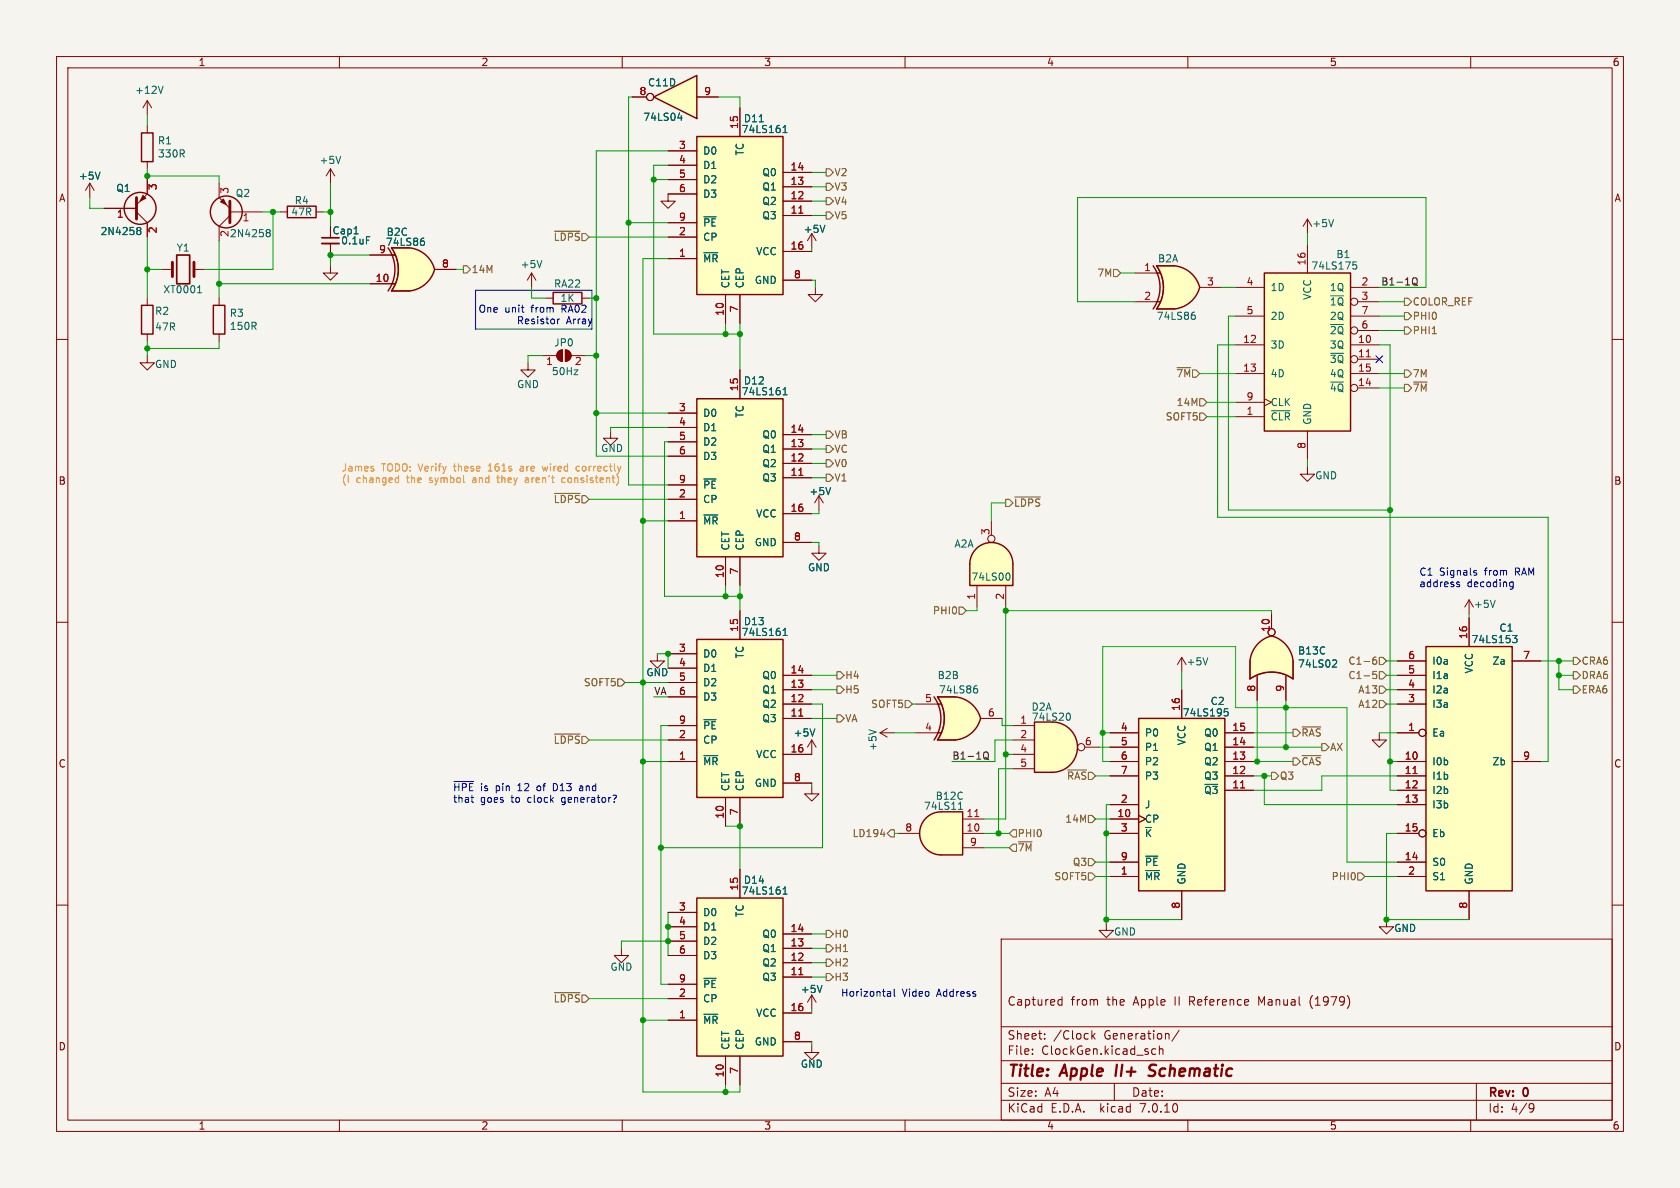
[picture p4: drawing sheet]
<svg xmlns="http://www.w3.org/2000/svg" width="297mm" height="210mm" viewBox="0 0 297 210" stroke-linecap="round" stroke-linejoin="round" font-family="sans-serif">
<defs><g id="words">
<g font-size="2.8" fill="#840000">
<text x="178" y="190.9">Title:</text>
<text x="187.7" y="190.9">Apple</text>
<text x="198.1" y="190.9">II+</text>
<text x="204.8" y="190.9">Schematic</text>
</g>
<g font-size="2.1" fill="#840000">
<text x="178" y="178">Captured</text>
<text x="189.3" y="178">from</text>
<text x="195.7" y="178">the</text>
<text x="200.5" y="178">Apple</text>
<text x="207.9" y="178">II</text>
<text x="210.6" y="178">Reference</text>
<text x="223" y="178">Manual</text>
<text x="232.2" y="178">(1979)</text>
<text x="178" y="184">Sheet:</text>
<text x="186.2" y="184">/Clock</text>
<text x="195.2" y="184">Generation/</text>
<text x="178" y="186.7">File:</text>
<text x="184.1" y="186.7">ClockGen.kicad_sch</text>
<text x="178" y="196.9">KiCad</text>
<text x="178" y="194.1">Size:</text>
<text x="184.7" y="194.1">A4</text>
<text x="185.7" y="196.9">E.D.A.</text>
<text x="194.6" y="196.9">kicad</text>
<text x="200" y="194.1">Date:</text>
<text x="201.8" y="196.9">7.0.10</text>
<text x="263" y="194.3">Rev:</text>
<text x="263" y="196.9">Id:</text>
<text x="267.1" y="196.9">4/9</text>
<text x="269.4" y="194.3">0</text>
</g>
<g font-size="1.8" fill="#840000">
<text x="35" y="11.9">1</text>
<text x="85" y="11.9">2</text>
<text x="135" y="11.9">3</text>
<text x="185" y="11.9">4</text>
<text x="235" y="11.9">5</text>
<text x="285" y="11.9">6</text>
<text x="10.3" y="35.9">A</text>
<text x="285.3" y="35.9">A</text>
<text x="58.7" y="41.6">Cap1</text>
<text x="10.3" y="85.9">B</text>
<text x="285.3" y="85.9">B</text>
<text x="10.3" y="135.9">C</text>
<text x="285.3" y="135.9">C</text>
<text x="10.3" y="185.9">D</text>
<text x="285.3" y="185.9">D</text>
<text x="35" y="199.9">1</text>
<text x="85" y="199.9">2</text>
<text x="135" y="199.9">3</text>
<text x="185" y="199.9">4</text>
<text x="235" y="199.9">5</text>
<text x="285" y="199.9">6</text>
</g>
<g font-size="1.8" fill="#006464">
<text x="23.8" y="16.8">+12V</text>
<text x="114.5" y="15.5">C11D</text>
<text x="113.6" y="21.6">74LS04</text>
<text x="131" y="23.7">74LS161</text>
<text x="131.4" y="21.8">D11</text>
<text x="27.8" y="25.7">R1</text>
<text x="27.8" y="28">330R</text>
<text x="56.4" y="29.2">+5V</text>
<text x="124.2" y="27.5">D0</text>
<text x="131.7" y="27.6" transform="rotate(-90 131.7 27.6)">TC</text>
<text x="13.8" y="32">+5V</text>
<text x="20.5" y="34.1">Q1</text>
<text x="41.6" y="35">Q2</text>
<text x="124.2" y="30.1">D1</text>
<text x="124.2" y="32.6">D2</text>
<text x="124.2" y="35.2">D3</text>
<text x="134.7" y="33.9">Q1</text>
<text x="134.7" y="31.3">Q0</text>
<text x="17.7" y="41.8">2N4258</text>
<text x="40.7" y="42" transform="rotate(-90 40.7 42)">2</text>
<text x="51.4" y="38.3">47R</text>
<text x="52" y="36.3">R4</text>
<text x="68.3" y="41.9">B2C</text>
<text x="124.2" y="40.2">~{PE}</text>
<text x="134.7" y="39">Q3</text>
<text x="134.7" y="36.4">Q2</text>
<text x="142" y="41.4">+5V</text>
<text x="231.9" y="40.4">+5V</text>
<text x="31.1" y="44.7">Y1</text>
<text x="40.5" y="42.1">2N4258</text>
<text x="60.2" y="43.4">0.1uF</text>
<text x="68.1" y="43.7">74LS86</text>
<text x="91.9" y="47.6">+5V</text>
<text x="124.2" y="46.6">~{MR}</text>
<text x="124.2" y="42.8">CP</text>
<text x="133.6" y="45.3">VCC</text>
<text x="204.6" y="46.6">B2A</text>
<text x="231.7" y="47.9">74LS175</text>
<text x="236.1" y="45.8">B1</text>
<text x="28.8" y="52">XT0001</text>
<text x="97.8" y="51">RA22</text>
<text x="129.1" y="51.1" transform="rotate(-90 129.1 51.1)">CET</text>
<text x="131.7" y="51.1" transform="rotate(-90 131.7 51.1)">CEP</text>
<text x="133.3" y="50.4">GND</text>
<text x="224.5" y="51.7">1D</text>
<text x="232" y="53.1" transform="rotate(-90 232 53.1)">VCC</text>
<text x="235" y="51.7">1Q</text>
<text x="27.3" y="55.9">R2</text>
<text x="27.3" y="58.6">47R</text>
<text x="40.5" y="56.2">R3</text>
<text x="40.5" y="58.5">150R</text>
<text x="204.4" y="56.7">74LS86</text>
<text x="224.5" y="56.7">2D</text>
<text x="235" y="54.2">~{1Q}</text>
<text x="235" y="59.3">~{2Q}</text>
<text x="235" y="56.7">2Q</text>
<text x="27.3" y="65.3">GND</text>
<text x="97.9" y="61.4">JP0</text>
<text x="101.5" y="64.8">2</text>
<text x="224.5" y="61.8">3D</text>
<text x="235" y="61.8">3Q</text>
<text x="235" y="64.4">~{3Q}</text>
<text x="91.3" y="68.8">GND</text>
<text x="97.5" y="66.5">50Hz</text>
<text x="131" y="70.1">74LS161</text>
<text x="131.4" y="68.2">D12</text>
<text x="224.5" y="66.9">4D</text>
<text x="224.5" y="72">CLK</text>
<text x="235" y="69.4">~{4Q}</text>
<text x="235" y="66.9">4Q</text>
<text x="124.2" y="73.9">D0</text>
<text x="124.2" y="76.4">D1</text>
<text x="131.7" y="73.9" transform="rotate(-90 131.7 73.9)">TC</text>
<text x="134.7" y="77.7">Q0</text>
<text x="224.5" y="74.5">~{CLR}</text>
<text x="232" y="75.2" transform="rotate(-90 232 75.2)">GND</text>
<text x="106.2" y="80.1">GND</text>
<text x="124.2" y="79">D2</text>
<text x="124.2" y="81.5">D3</text>
<text x="134.7" y="82.8">Q2</text>
<text x="134.7" y="80.2">Q1</text>
<text x="124.2" y="89.1">CP</text>
<text x="124.2" y="86.6">~{PE}</text>
<text x="134.7" y="85.3">Q3</text>
<text x="143" y="87.7">+5V</text>
<text x="232.4" y="84.9">GND</text>
<text x="124.2" y="92.9">~{MR}</text>
<text x="133.6" y="91.7">VCC</text>
<text x="129.1" y="97.4" transform="rotate(-90 129.1 97.4)">CET</text>
<text x="131.7" y="97.4" transform="rotate(-90 131.7 97.4)">CEP</text>
<text x="133.3" y="96.7">GND</text>
<text x="142.7" y="101.2">GND</text>
<text x="168.6" y="97">A2A</text>
<text x="171.6" y="102.8">74LS00</text>
<text x="260.5" y="107.7">+5V</text>
<text x="131" y="112.6">74LS161</text>
<text x="131.4" y="110.7">D13</text>
<text x="260" y="113.9">74LS153</text>
<text x="265" y="111.9">C1</text>
<text x="114.2" y="119.7">GND</text>
<text x="124.2" y="116.4">D0</text>
<text x="124.2" y="119">D1</text>
<text x="131.7" y="116.5" transform="rotate(-90 131.7 116.5)">TC</text>
<text x="209.7" y="117.8">+5V</text>
<text x="229.4" y="115.9">B13C</text>
<text x="229.4" y="118.2">74LS02</text>
<text x="253.1" y="117.7">I0a</text>
<text x="260.6" y="119.1" transform="rotate(-90 260.6 119.1)">VCC</text>
<text x="263.8" y="117.7">Za</text>
<text x="124.2" y="121.5">D2</text>
<text x="124.2" y="124.1">D3</text>
<text x="134.7" y="125.3">Q2</text>
<text x="134.7" y="122.8">Q1</text>
<text x="134.7" y="120.2">Q0</text>
<text x="165.7" y="120.2">B2B</text>
<text x="165.9" y="122.8">74LS86</text>
<text x="182.3" y="125.8">D2A</text>
<text x="213.9" y="124.8">C2</text>
<text x="253.1" y="125.3">I3a</text>
<text x="253.1" y="122.8">I2a</text>
<text x="253.1" y="120.2">I1a</text>
<text x="124.2" y="131.7">CP</text>
<text x="124.2" y="129.1">~{PE}</text>
<text x="134.7" y="127.9">Q3</text>
<text x="140.2" y="130.4">+5V</text>
<text x="182.3" y="127.6">74LS20</text>
<text x="202.3" y="130.4">P0</text>
<text x="209" y="126.8">74LS195</text>
<text x="209.8" y="131.8" transform="rotate(-90 209.8 131.8)">VCC</text>
<text x="212.8" y="130.4">Q0</text>
<text x="253.1" y="130.4">Ea</text>
<text x="124.2" y="135.5">~{MR}</text>
<text x="133.6" y="134.2">VCC</text>
<text x="155.2" y="132.8" transform="rotate(-90 155.2 132.8)">+5V</text>
<text x="202.3" y="132.9">P1</text>
<text x="202.3" y="135.5">P2</text>
<text x="212.8" y="135.5">Q2</text>
<text x="212.8" y="132.9">Q1</text>
<text x="253.1" y="135.5">I0b</text>
<text x="263.8" y="135.5">Zb</text>
<text x="129.1" y="140" transform="rotate(-90 129.1 140)">CET</text>
<text x="131.7" y="140" transform="rotate(-90 131.7 140)">CEP</text>
<text x="133.3" y="139.3">GND</text>
<text x="163.2" y="143.4">74LS11</text>
<text x="165.3" y="141.6">B12C</text>
<text x="202.3" y="143.1">J</text>
<text x="202.3" y="138">P3</text>
<text x="212.8" y="140.6">~{Q3}</text>
<text x="212.8" y="138">Q3</text>
<text x="253.1" y="138">I1b</text>
<text x="253.1" y="140.6">I2b</text>
<text x="253.1" y="143.1">I3b</text>
<text x="202.3" y="145.6">CP</text>
<text x="202.3" y="148.2">~{K}</text>
<text x="253.1" y="148.2">Eb</text>
<text x="202.3" y="155.8">~{MR}</text>
<text x="202.3" y="153.3">~{PE}</text>
<text x="253.1" y="153.3">S0</text>
<text x="253.1" y="155.8">S1</text>
<text x="131" y="158.3">74LS161</text>
<text x="131.4" y="156.4">D14</text>
<text x="209.8" y="156.5" transform="rotate(-90 209.8 156.5)">GND</text>
<text x="260.6" y="156.5" transform="rotate(-90 260.6 156.5)">GND</text>
<text x="124.2" y="162.2">D0</text>
<text x="124.2" y="164.7">D1</text>
<text x="124.2" y="167.2">D2</text>
<text x="131.7" y="162.2" transform="rotate(-90 131.7 162.2)">TC</text>
<text x="134.7" y="166">Q0</text>
<text x="196.8" y="165.6">GND</text>
<text x="246.4" y="164.9">GND</text>
<text x="107.8" y="171.8">GND</text>
<text x="124.2" y="169.8">D3</text>
<text x="134.7" y="173.6">Q3</text>
<text x="134.7" y="171">Q2</text>
<text x="134.7" y="168.5">Q1</text>
<text x="124.2" y="177.4">CP</text>
<text x="124.2" y="174.9">~{PE}</text>
<text x="133.6" y="179.9">VCC</text>
<text x="141.5" y="175.7">+5V</text>
<text x="124.2" y="181.2">~{MR}</text>
<text x="129.1" y="185.7" transform="rotate(-90 129.1 185.7)">CET</text>
<text x="131.7" y="185.7" transform="rotate(-90 131.7 185.7)">CEP</text>
<text x="133.3" y="185">GND</text>
<text x="141.5" y="189">GND</text>
</g>
<g font-size="1.8" fill="#a90000">
<text x="113" y="16.9">8</text>
<text x="124.4" y="16.9">9</text>
<text x="130.6" y="22.9" transform="rotate(-90 130.6 22.9)">15</text>
<text x="119.9" y="26.4">3</text>
<text x="119.9" y="29">4</text>
<text x="28" y="33.7" transform="rotate(-90 28 33.7)">3</text>
<text x="40.7" y="34.4" transform="rotate(-90 40.7 34.4)">3</text>
<text x="119.9" y="31.5">5</text>
<text x="119.9" y="34">6</text>
<text x="139.7" y="35.3">12</text>
<text x="139.7" y="32.8">13</text>
<text x="139.7" y="30.2">14</text>
<text x="20.6" y="38.8">1</text>
<text x="28" y="41.3" transform="rotate(-90 28 41.3)">2</text>
<text x="42.8" y="39.4">1</text>
<text x="119.9" y="41.7">2</text>
<text x="119.9" y="39.1">9</text>
<text x="139.7" y="37.8">11</text>
<text x="66.9" y="44.8">9</text>
<text x="78" y="47.4">8</text>
<text x="119.9" y="45.5">1</text>
<text x="139.7" y="44.2">16</text>
<text x="230.9" y="47" transform="rotate(-90 230.9 47)">16</text>
<text x="66.3" y="49.9">10</text>
<text x="140.3" y="49.3">8</text>
<text x="202.2" y="48">1</text>
<text x="202.2" y="53.1">2</text>
<text x="213.3" y="50.5">3</text>
<text x="220.3" y="50.5">4</text>
<text x="240.6" y="50.5">2</text>
<text x="240.6" y="53.1">3</text>
<text x="128" y="55.9" transform="rotate(-90 128 55.9)">10</text>
<text x="130.6" y="55.3" transform="rotate(-90 130.6 55.3)">7</text>
<text x="220.3" y="55.6">5</text>
<text x="240.6" y="58.2">6</text>
<text x="240.6" y="55.6">7</text>
<text x="96.4" y="64.8">1</text>
<text x="219.7" y="60.7">12</text>
<text x="219.7" y="65.8">13</text>
<text x="240" y="60.7">10</text>
<text x="240" y="63.2">11</text>
<text x="240" y="65.8">15</text>
<text x="130.6" y="69.3" transform="rotate(-90 130.6 69.3)">15</text>
<text x="220.3" y="70.9">9</text>
<text x="240" y="68.3">14</text>
<text x="119.9" y="72.8">3</text>
<text x="119.9" y="75.3">4</text>
<text x="119.9" y="77.9">5</text>
<text x="139.7" y="76.6">14</text>
<text x="220.3" y="73.4">1</text>
<text x="119.9" y="80.4">6</text>
<text x="139.7" y="81.7">12</text>
<text x="139.7" y="79.1">13</text>
<text x="230.9" y="79.4" transform="rotate(-90 230.9 79.4)">8</text>
<text x="119.9" y="88">2</text>
<text x="119.9" y="85.5">9</text>
<text x="139.7" y="84.2">11</text>
<text x="119.9" y="91.8">1</text>
<text x="139.7" y="90.6">16</text>
<text x="140.3" y="95.6">8</text>
<text x="175" y="94.7" transform="rotate(-90 175 94.7)">3</text>
<text x="130.6" y="101.7" transform="rotate(-90 130.6 101.7)">7</text>
<text x="128" y="102.3" transform="rotate(-90 128 102.3)">10</text>
<text x="172.5" y="106.1" transform="rotate(-90 172.5 106.1)">1</text>
<text x="177.5" y="106.1" transform="rotate(-90 177.5 106.1)">2</text>
<text x="130.6" y="111.8" transform="rotate(-90 130.6 111.8)">15</text>
<text x="224.5" y="111.8" transform="rotate(-90 224.5 111.8)">10</text>
<text x="259.5" y="113.1" transform="rotate(-90 259.5 113.1)">16</text>
<text x="119.9" y="115.3">3</text>
<text x="119.9" y="117.9">4</text>
<text x="139.7" y="119.1">14</text>
<text x="248.8" y="119.1">5</text>
<text x="248.8" y="116.6">6</text>
<text x="269.2" y="116.6">7</text>
<text x="119.9" y="120.4">5</text>
<text x="119.9" y="122.9">6</text>
<text x="139.7" y="124.2">12</text>
<text x="139.7" y="121.7">13</text>
<text x="163.4" y="124.2">5</text>
<text x="208.7" y="125.8" transform="rotate(-90 208.7 125.8)">16</text>
<text x="222" y="122.4" transform="rotate(-90 222 122.4)">8</text>
<text x="227.1" y="122.4" transform="rotate(-90 227.1 122.4)">9</text>
<text x="248.8" y="124.2">3</text>
<text x="248.8" y="121.7">4</text>
<text x="119.9" y="130.6">2</text>
<text x="119.9" y="128">9</text>
<text x="139.7" y="126.7">11</text>
<text x="163.4" y="129.3">4</text>
<text x="174.6" y="126.7">6</text>
<text x="180.3" y="128">1</text>
<text x="180.3" y="130.6">2</text>
<text x="191.7" y="131.8">6</text>
<text x="198" y="129.3">4</text>
<text x="198" y="131.8">5</text>
<text x="217.8" y="131.8">14</text>
<text x="217.8" y="129.3">15</text>
<text x="248.8" y="129.3">1</text>
<text x="119.9" y="134.4">1</text>
<text x="139.7" y="133.1">16</text>
<text x="180.3" y="133.1">4</text>
<text x="180.3" y="135.6">5</text>
<text x="198" y="134.4">6</text>
<text x="198" y="136.9">7</text>
<text x="217.8" y="136.9">12</text>
<text x="217.8" y="134.4">13</text>
<text x="248.2" y="134.4">10</text>
<text x="248.2" y="136.9">11</text>
<text x="269.2" y="134.4">9</text>
<text x="140.3" y="138.2">8</text>
<text x="198" y="142">2</text>
<text x="217.8" y="139.4">11</text>
<text x="248.2" y="139.4">12</text>
<text x="248.2" y="142">13</text>
<text x="128" y="144.8" transform="rotate(-90 128 144.8)">10</text>
<text x="130.6" y="144.2" transform="rotate(-90 130.6 144.2)">7</text>
<text x="159.9" y="147.1">8</text>
<text x="170.8" y="147.1">10</text>
<text x="170.8" y="144.5">11</text>
<text x="171.4" y="149.6">9</text>
<text x="197.4" y="144.5">10</text>
<text x="198" y="147.1">3</text>
<text x="248.2" y="147.1">15</text>
<text x="198" y="154.7">1</text>
<text x="198" y="152.1">9</text>
<text x="248.2" y="152.1">14</text>
<text x="248.8" y="154.7">2</text>
<text x="119.9" y="161">3</text>
<text x="130.6" y="157.5" transform="rotate(-90 130.6 157.5)">15</text>
<text x="208.7" y="160.7" transform="rotate(-90 208.7 160.7)">8</text>
<text x="259.5" y="160.7" transform="rotate(-90 259.5 160.7)">8</text>
<text x="119.9" y="163.6">4</text>
<text x="119.9" y="166.1">5</text>
<text x="139.7" y="167.4">13</text>
<text x="139.7" y="164.8">14</text>
<text x="119.9" y="168.7">6</text>
<text x="119.9" y="173.7">9</text>
<text x="139.7" y="172.5">11</text>
<text x="139.7" y="169.9">12</text>
<text x="119.9" y="176.3">2</text>
<text x="139.7" y="178.8">16</text>
<text x="119.9" y="180.1">1</text>
<text x="140.3" y="183.9">8</text>
<text x="128" y="190.5" transform="rotate(-90 128 190.5)">10</text>
<text x="130.6" y="189.9" transform="rotate(-90 130.6 189.9)">7</text>
</g>
<g font-size="1.8" fill="#725600">
<text x="147.4" y="33.9">V3</text>
<text x="147.4" y="31.3">V2</text>
<text x="147.4" y="39">V5</text>
<text x="147.4" y="36.4">V4</text>
<text x="97.8" y="42.8">~{LDPS}</text>
<text x="83.3" y="48.5">14M</text>
<text x="193.9" y="49.1">7M</text>
<text x="249.7" y="56.7">PHI0</text>
<text x="249.7" y="59.3">PHI1</text>
<text x="249.7" y="54.2">COLOR_REF</text>
<text x="207.9" y="66.9">~{7M}</text>
<text x="207.9" y="72">14M</text>
<text x="249.7" y="69.4">~{7M}</text>
<text x="249.7" y="66.9">7M</text>
<text x="147.4" y="77.7">VB</text>
<text x="206" y="74.5">SOFT5</text>
<text x="147.4" y="80.2">VC</text>
<text x="147.4" y="82.8">V0</text>
<text x="97.8" y="89.1">~{LDPS}</text>
<text x="147.4" y="85.3">V1</text>
<text x="179.2" y="89.8">~{LDPS}</text>
<text x="164.8" y="108.8">PHI0</text>
<text x="238.3" y="117.7">C1-6</text>
<text x="279.5" y="117.7">CRA6</text>
<text x="103.1" y="121.5">SOFT5</text>
<text x="149.3" y="122.8">H5</text>
<text x="149.3" y="120.2">H4</text>
<text x="153.9" y="125.3">SOFT5</text>
<text x="238.3" y="120.2">C1-5</text>
<text x="240" y="122.8">A13</text>
<text x="240" y="125.3">A12</text>
<text x="279.5" y="120.2">DRA6</text>
<text x="279.5" y="122.8">ERA6</text>
<text x="97.8" y="131.7">~{LDPS}</text>
<text x="149.3" y="127.9">VA</text>
<text x="230" y="130.4">~{RAS}</text>
<text x="230" y="135.5">~{CAS}</text>
<text x="235.1" y="132.9">AX</text>
<text x="188.5" y="138">~{RAS}</text>
<text x="226.2" y="138">Q3</text>
<text x="150.6" y="148.2">LD194</text>
<text x="179.8" y="148.2">PHI0</text>
<text x="188.2" y="145.6">14M</text>
<text x="179.8" y="150.7">~{7M}</text>
<text x="186.3" y="155.8">SOFT5</text>
<text x="189.6" y="153.3">Q3</text>
<text x="235.3" y="155.8">PHI0</text>
<text x="147.4" y="166">H0</text>
<text x="147.4" y="173.6">H3</text>
<text x="147.4" y="168.5">H1</text>
<text x="147.4" y="171">H2</text>
<text x="97.8" y="177.4">~{LDPS}</text>
</g>
<g font-size="1.8" fill="#0000c2">
<text x="99" y="53.6">1K</text>
<text x="84.5" y="55.4">One</text>
<text x="89.2" y="55.4">unit</text>
<text x="91.3" y="57.4">Resistor</text>
<text x="94" y="55.4">from</text>
<text x="99.6" y="55.4">RA02</text>
<text x="100.1" y="57.4">Array</text>
<text x="250.8" y="101.8">C1</text>
<text x="254.5" y="101.8">Signals</text>
<text x="262.6" y="101.8">from</text>
<text x="268.1" y="101.8">RAM</text>
<text x="250.8" y="103.9">address</text>
<text x="259.4" y="103.9">decoding</text>
<text x="80" y="139.9">~{HPE}</text>
<text x="80" y="142">that</text>
<text x="84.9" y="139.9">is</text>
<text x="84.9" y="142">goes</text>
<text x="87.7" y="139.9">pin</text>
<text x="90.5" y="142">to</text>
<text x="91.8" y="139.9">12</text>
<text x="93.6" y="142">clock</text>
<text x="95.4" y="139.9">of</text>
<text x="98.4" y="139.9">D13</text>
<text x="99.8" y="142">generator?</text>
<text x="103.3" y="139.9">and</text>
<text x="148.6" y="176.3">Horizontal</text>
<text x="159.5" y="176.3">Video</text>
<text x="165.7" y="176.3">Address</text>
</g>
<g font-size="1.8" fill="#0f0f0f">
<text x="244.1" y="50.5">B1-1Q</text>
<text x="168.3" y="134.4">B1-1Q</text>
</g>
<g font-size="1.8" fill="#f90">
<text x="60.3" y="83.4">James</text>
<text x="67.4" y="83.4">TODO: Verify</text>
<text x="80.5" y="83.4">these</text>
<text x="86.8" y="83.4">161s</text>
<text x="92.6" y="83.4">are</text>
<text x="96.8" y="83.4">wired</text>
<text x="102.9" y="83.4">correctly</text>
<text x="60.3" y="85.5">(I</text>
<text x="62.9" y="85.5">changed</text>
<text x="72" y="85.5">the</text>
<text x="76.2" y="85.5">symbol</text>
<text x="84" y="85.5">and</text>
<text x="88.6" y="85.5">they</text>
<text x="93.7" y="85.5">aren't</text>
<text x="100.4" y="85.5">consistent)</text>
</g>
<text font-size="1.8" fill="#009600" x="115.6" y="122.9">VA</text>
</g></defs>
<path d="M0 0h297v210h-297z" fill="#f5f4ef" stroke="#f5f4ef" stroke-width=".18"/>
<g fill="none" stroke="#840000" stroke-width=".18">
<path d="M10 10h277v190h-277zM12 12h273v186h-273zM60 10v2M110 10v2M160 10v2M210 10v2M260 10v2M10 60h2M285 60h2M10 110h2M285 110h2M10 160h2"/>
<path d="M285 160h2M177 166h108v32h-108zM187.2 177.6h.5M187.2 176.8h.5M187.7 176.2v1.5M231.7 176.6v1M60 198v2M110 198v2M160 198v2M177 194.5h108M177 191.5h108M177 187.5h108"/>
<path d="M177 181.5h108M182.5 186.3v.1M182.5 185.5v.1M184.7 183.6v.1M184.7 182.8v.1M193 182.2v1.5M193.2 183.1l.4 .6M193.6 182.7l-.6 .6M197 191.5v3M203.7 186.3l.2 .1 .4-.1M204.3 185.5l-.4-.1-.2 .1M205 185.5l.2-.1 .3 .1 .1 .9"/>
<path d="M205 184.9v1.5M208.5 182.1l-1.3 2M210 198v2M260 198v2M261 191.5v6.5M270.6 195.1l.5 .1a.99 .99 0 0 1-.4 1.4h-.2M271.2 195.7l-.3 .3h-.3"/>
</g>
<path d="M197.5 188.2l-.3 2M204.1 190a.85 .85 0 0 1-1.1 .1M204.1 188.2l-.7 .1a.46 .46 0 0 0-.2 .5 .46 .46 0 0 0 .3 .4l.6 .2" fill="none" stroke="#840000" stroke-width=".4"/>
<path d="M186.1 127.6a4.4 4.4 0 0 1 4.4 4.5 4.4 4.4 0 0 1-4.4 4.4z" fill="#ffffc2" stroke="#ffffc2" stroke-width=".18"/>
<path d="M182.9 127.6h3.2v8.9h-3.2z" fill="#ffffc2"/>
<path d="M223.5 48.3h15.3v27.9h-15.3zM182.9 127.6h3.2a4.4 4.4 0 0 1 4.4 4.5 4.4 4.4 0 0 1-4.4 4.4h-3.2z" fill="none" stroke="#840000" stroke-width=".25"/>
<g fill="none" stroke="#840000" stroke-width=".18">
<path d="M218.4 50.8h5.1M218.4 55.9h5.1M231.1 43.2v5.1M238.8 50.8h5M238.8 55.9h5M240 53.3h3.8M240 58.4h3.8M218.4 73.7h5.1M218.4 61h5.1M218.4 66h5.1M218.4 71.1h5.1M223.5 70.5l1.3 .6-1.3 .7"/>
<path d="M231.1 76.2v5.1M238.8 61h5M238.8 66h5M240 63.5h3.8M240 68.6h3.8M179.1 128.3h3.8M179.1 130.8h3.8M179.1 133.4h3.8M179.1 135.9h3.8M191.8 132.1h2.5"/>
<circle cx="191.1" cy="132.1" r=".63"/>
</g>
<path d="M239.2 46.3h.6M239.3 46.8h.3l.3 .2-.2 .5-.4 .1M224.8 72.6h3.3M188.9 126.1a.79 .79 0 0 1 0 1.2" fill="none" stroke="#006464" stroke-width=".18"/>
<g fill="#ffffc2" stroke="#ffffc2" stroke-width=".18">
<path d="M223.5 48.3h15.3v27.9h-15.3z"/>
<path d="M163.7 144.6a3.8 3.8 0 0 1 2.7-1.1v7.6a3.8 3.8 0 0 1-3.5-2.3 3.8 3.8 0 0 1 .8-4.2z"/>
</g>
<path d="M241.5 63.1h.8" fill="none" stroke="#a90000" stroke-width=".18"/>
<path d="M166.4 143.5h3.8v7.6h-3.8z" fill="#ffffc2"/>
<path d="M252.1 114.3h15.2v43.2h-15.2zM201.3 127h15.2v30.5h-15.2zM163.7 144.6a3.8 3.8 0 0 1 2.7-1.1h3.8v7.6h-3.8a3.8 3.8 0 0 1-3.5-2.3 3.8 3.8 0 0 1 .8-4.2z" fill="none" stroke="#840000" stroke-width=".25"/>
<g fill="none" stroke="#840000" stroke-width=".18">
<path d="M94 48.3l-.8 1.2M94 48.3v2.5M94 48.3l.7 1.2M231.1 82.6v1.2h1.3l-1.3 1.3-1.2-1.3h1.2M208.9 116.2v2.5M208.9 116.2l-.7 1.3M208.9 116.2l.8 1.3M247 119.4h5.1M247 116.8h5.1M259.7 109.2v5.1M267.3 116.8h5.1M155.6 129.5h2.5"/>
<path d="M155.6 129.5l1.2 .8M156.8 128.8l-1.2 .7M196.2 129.5h5.1M196.2 134.6h5.1M196.2 137.2h5.1M196.2 132.1h5.1M208.9 121.9v5.1M216.5 129.5h5.1M216.5 134.6h5.1M216.5 137.2h5.1M216.5 139.7h5.1M216.5 132.1h5.1"/>
<path d="M247 129.5h3.8M247 134.6h5.1M247 137.2h5.1M247 139.7h5.1M247 124.5h5.1M247 121.9h5.1M267.3 134.6h5.1M158.7 147.3h3.9M170.2 147.3h3.8M170.2 144.8h3.8M170.2 149.9h3.8M196.2 147.3h5.1"/>
<path d="M196.2 144.8h5.1M196.2 142.2h5.1M196.2 152.4h5.1M196.2 154.9h5.1M201.3 144.1l1.3 .7-1.3 .6M208.9 157.5v5.1M247 147.3h3.8M247 142.2h5.1M247 152.4h5.1M247 154.9h5.1M259.7 157.5v5.1M245.1 162.6v1.2h1.3l-1.3 1.3-1.3-1.3h1.3"/>
<circle cx="251.5" cy="129.5" r=".63"/>
<circle cx="251.5" cy="147.3" r=".63"/>
</g>
<path d="M219.3 139.3h.7M249.8 136.7h.7M172.3 144.4h.8" fill="none" stroke="#a90000" stroke-width=".18"/>
<path d="M95.8 46l-.4 1.3M213.5 116.3l-.4 1.2M267.4 112.3h.8l-.4 .5 .3 .1 .1 .5-.3 .2h-.3M153.6 129l1.3 .4M216.5 125.3h.6M216.6 125.8h.3l.2 .2-.1 .5-.4 .1M169.4 143.1h.8M169.8 141.8v1.3M202.5 151.4h2.2" fill="none" stroke="#006464" stroke-width=".18"/>
<g fill="#ffffc2" stroke="#ffffc2" stroke-width=".18">
<path d="M252.1 114.3h15.2v43.2h-15.2z"/>
<path d="M201.3 127h15.2v30.5h-15.2z"/>
<path d="M168.9 123.2a5.2 5.2 0 0 1 4.5 3.8l-5.1 1.4z"/>
</g>
<path d="M165.7 123.2h3.2M165.7 130.8h3.2" fill="none" stroke="#ffffc2" stroke-width=".18"/>
<path d="M165.7 123.2h3.2v7.6h-3.2a6.6 6.6 0 0 0 0-7.6z" fill="#ffffc2"/>
<g fill="#ffffc2" stroke="#ffffc2" stroke-width=".18">
<path d="M168.4 125.7l5 1.3a5.1 5.1 0 0 1-4.5 3.8z"/>
<path d="M172.6 97a3.8 3.8 0 0 1 4.1-.8 3.8 3.8 0 0 1 2.4 3.5h-7.7a3.8 3.8 0 0 1 1.2-2.7z"/>
</g>
<path d="M165.1 123.2a6.6 6.6 0 0 1 0 7.6M165.7 123.2h3.2a5.2 5.2 0 0 1 4.5 3.8 5.1 5.1 0 0 1-4.5 3.8h-3.2a6.6 6.6 0 0 0 0-7.6z" fill="none" stroke="#840000" stroke-width=".25"/>
<path d="M161.9 124.5h4.5M161.9 129.5h4.5M168.9 123.2h-3.2a6.7 6.7 0 0 1 0 7.6h3.2M173.4 127h3.8" fill="none" stroke="#840000" stroke-width=".18"/>
<path d="M172.4 121.7l.3 .1 .1 .2v.4l-.4 .1M172.5 121.2h.2" fill="none" stroke="#006464" stroke-width=".18"/>
<path d="M171.4 99.7h7.7v3.8h-7.7z" fill="#ffffc2"/>
<path d="M172.6 97a3.8 3.8 0 0 1 4.1-.8 3.8 3.8 0 0 1 2.4 3.5v3.8h-7.7v-3.8a3.8 3.8 0 0 1 1.2-2.7z" fill="none" stroke="#840000" stroke-width=".25"/>
<g fill="none" stroke="#840000" stroke-width=".18">
<path d="M175.3 92.1v2.5M172.7 103.5v3.8M177.8 103.5v3.8"/>
<circle cx="175.3" cy="95.2" r=".63"/>
</g>
<path d="M178.3 101.3a.79 .79 0 0 1 0 1.3" fill="none" stroke="#006464" stroke-width=".18"/>
<path d="M224.8 112.4a5.2 5.2 0 0 1 3.8 4.4l-5.2 .6z" fill="#ffffc2" stroke="#ffffc2" stroke-width=".18"/>
<path d="M221 116.8v3.2M228.6 116.8v3.2" fill="none" stroke="#ffffc2" stroke-width=".18"/>
<path d="M221 116.8h7.6v3.2a6.7 6.7 0 0 0-7.6 0z" fill="#ffffc2"/>
<g fill="#ffffc2" stroke="#ffffc2" stroke-width=".18">
<path d="M222.5 113.7l1.1-.8 1.2-.5 1.3 5-5.1-.6a5.1 5.1 0 0 1 1.5-3.1z"/>
<path d="M207.1 49.4l5 1.4a5.2 5.2 0 0 1-4.4 3.8z"/>
</g>
<path d="M221 116.8v3.2a6.6 6.6 0 0 1 7.6 0v-3.2M221 116.8a5.1 5.1 0 0 1 3.8-4.4 5.2 5.2 0 0 1 3.8 4.4" fill="none" stroke="#840000" stroke-width=".25"/>
<g fill="none" stroke="#840000" stroke-width=".18">
<path d="M221 116.8v3.2a6.6 6.6 0 0 1 7.6 0v-3.2M222.2 119.5v4.3M224.8 108.6v2.5M227.3 119.5v4.3M259.7 106l-.7 1.3M259.7 106v2.6M259.7 106l.8 1.3M143.5 139.1v1.2h1.3l-1.3 1.3-1.3-1.3h1.3M143.5 175.9l-.8 1.3M143.5 175.9v2.5M143.5 175.9l.8 1.3M195.6 163.2v1.3h1.2l-1.2 1.2-1.3-1.2h1.3"/>
<circle cx="224.8" cy="111.8" r=".63"/>
</g>
<path d="M235.8 116.7h.4l.1 .3-.8 .9h.8M264.3 106.1l-.4 1.3M145.3 174.2l-.4 1.3" fill="none" stroke="#006464" stroke-width=".18"/>
<path d="M204.5 54.6h3.1M204.5 47h3.1" fill="none" stroke="#ffffc2" stroke-width=".18"/>
<path d="M204.5 47h3.1v7.6h-3.1a6.7 6.7 0 0 0 0-7.6z" fill="#ffffc2"/>
<g fill="#ffffc2" stroke="#ffffc2" stroke-width=".18">
<path d="M207.7 47a5.1 5.1 0 0 1 4.4 3.8l-5 1.3z"/>
<path d="M123.2 158.8h15.2v27.9h-15.2z"/>
<path d="M123.2 70.5h15.2v27.9h-15.2z"/>
</g>
<g fill="none" stroke="#840000" stroke-width=".25">
<path d="M25 23.5h2.1v5.1h-2.1zM50.8 36.4h5.1v2.1h-5.1zM25 54h2.1v5.1h-2.1zM37.7 54h2.1v5.1h-2.1zM97.8 51.7h5.1v2h-5.1zM203.9 47a6.6 6.6 0 0 1 0 7.6M207.6 47h-3.1a6.6 6.6 0 0 1 0 7.6h3.1M207.7 47a5.1 5.1 0 0 1 4.4 3.8 5.2 5.2 0 0 1-4.4 3.8M123.2 70.5h15.2v27.9h-15.2zM123.2 158.8h15.2v27.9h-15.2z"/>
<circle cx="24.8" cy="36.8" r="2.82"/>
<circle cx="40" cy="37.5" r="2.82"/>
</g>
<g fill="none" stroke="#840000" stroke-width=".18">
<path d="M26 17.8v2.5M26 17.8l-.7 1.3M26 17.8l.8 1.3M15.9 32.4l-.8 1.3M15.9 32.4v2.5M15.9 32.4l.7 1.3M18.4 36.8h5.7M24.1 37.5l1.9 1.9v2.5M26 31.8v2.5l-1.9 1.9M26 22.2v1.3M26 28.6v1.2M38.7 32.4v2.5l1.9 1.9"/>
<path d="M40.6 38.1l-1.9 1.9v2.5M40.6 37.5h5.8M49.5 37.5h1.3M55.9 37.5h1.2M58.4 29.8l-.7 1.3M58.4 29.8v2.6M58.4 29.8l.8 1.3M118.1 34.3v1.3h1.3l-1.3 1.2-1.3-1.2h1.3M231.1 38.7l-.7 1.3M231.1 38.7v2.6M231.1 38.7l.8 1.3M26 52.7v1.3"/>
<path d="M26 59.1v1.2M28.6 47.6h1.9M34.3 47.6h1.9M38.7 52.7v1.3M38.7 59.1v1.2M58.4 47v1.3h1.3l-1.3 1.2-1.3-1.2h1.3M96.5 52.7h1.3M102.9 52.7h1.2M200.7 53.3h4.4M200.7 48.3h4.4M207.6 47h-3.1a6.6 6.6 0 0 1 0 7.6h3.1M212.1 50.8h3.8"/>
<path d="M26 62.9v1.2h1.3l-1.3 1.3-1.2-1.3h1.2M118.1 73h5.1M118.1 75.6h5.1M118.1 78.1h5.1M130.8 65.4v5.1M138.4 79.4h5.1M138.4 76.8h5.1M118.1 92.1h5.1M118.1 88.3h5.1M118.1 80.6h5.1M118.1 85.7h5.1M128.3 98.4v5.1"/>
<path d="M130.8 98.4v5.1M138.4 84.5h5.1M138.4 81.9h5.1M138.4 90.8h5.1M138.4 95.9h5.1M144.8 96.5v1.3h1.2l-1.2 1.3-1.3-1.3h1.3M144.8 87.6l-.8 1.3M144.8 87.6v2.6M144.8 87.6l.7 1.3M243.8 129.5v1.3h1.3l-1.3 1.3-1.2-1.3h1.2M130.8 153.7v5.1M109.9 167.6v1.3h1.2l-1.2 1.3-1.3-1.3h1.3"/>
<path d="M118.1 176.5h5.1M118.1 161.3h5.1M118.1 163.8h5.1M118.1 166.4h5.1M118.1 168.9h5.1M118.1 174h5.1M138.4 172.7h5.1M138.4 170.2h5.1M138.4 167.6h5.1M138.4 165.1h5.1M138.4 179.1h5.1M118.1 180.3h5.1"/>
<path d="M128.3 186.7v5.1M130.8 186.7v5.1M138.4 184.2h5.1M143.5 184.8v1.3h1.3l-1.3 1.2-1.3-1.2h1.3"/>
</g>
<g fill="none" stroke="#006464" stroke-width=".18">
<path d="M28.8 15.2l-.4 1.3M17.7 30.4l-.4 1.3M60.2 27.6l-.4 1.3M235.7 38.8l-.4 1.3M24.3 40.7h.1M24.3 40.3l.4-.1 .1 .1 .1 .2-.2 .2M24.4 40.7h.3M24.4 40.7l-.1 .1M24.7 40.7l.2 .3-.1 .4-.1 .1-.4-.1M34.9 51.8h.8M35.2 50.7l.1-.2v1.3M47.2 41.1h.1"/>
<path d="M47.2 40.6h.3l.2 .1 .1 .2-.3 .2M47.3 41.1h.2M47.3 41.1l-.1 .1M47.5 41.1l.3 .3-.1 .3-.2 .2-.3-.1M210.8 55.7h.4l.1 .2v.4l-.5 .2M211 55.2h.2M138.4 68.9l.4-.4v1.3M138.4 69.8h.8M124.4 91h2.5M124.4 84.7h2.2M146.8 86.2l-.4 1.2M138.4 158.1h.8"/>
<path d="M138.4 157.2l.4-.4v1.3M124.4 179.3h2.5M124.4 172.9h2.2"/>
</g>
<path d="M141.2 84h.7M141.2 172.3h.7" fill="none" stroke="#a90000" stroke-width=".18"/>
<path d="M24.1 34.9v3.8M40.6 35.6v3.8M30.5 46.4v2.5M34.3 46.4v2.5" fill="none" stroke="#840000" stroke-width=".51"/>
<g fill="#840000" stroke="#840000" stroke-width=".18">
<path d="M39 35.7l.5-.5 .5 1z"/>
<path d="M25.3 34.5l.5 .6-1 .5z"/>
</g>
<path d="M31.2 45.1h2.3v5.1h-2.3z" fill="none" stroke="#840000" stroke-width=".3"/>
<path d="M115.6 17.1l7.6-3.8v7.7z" fill="#ffffc2"/>
<path d="M115.6 17.1l7.6-3.8v7.7zM123.2 24.1h15.2v28h-15.2zM123.2 113h15.2v28h-15.2z" fill="none" stroke="#840000" stroke-width=".25"/>
<g fill="none" stroke="#840000" stroke-width=".18">
<path d="M111.8 17.1h2.5M123.2 17.1h3.8M130.8 19.1v5M118.1 26.7h5.1M118.1 29.2h5.1M118.1 31.8h5.1M118.1 34.3h5.1M118.1 39.4h5.1M138.4 38.1h5.1M138.4 35.6h5.1M138.4 33h5.1M138.4 30.5h5.1"/>
<path d="M58.4 43.1v2M118.1 45.7h5.1M118.1 41.9h5.1M128.3 52.1v5.1M130.8 52.1v5.1M138.4 44.5h5.1M138.4 49.5h5.1M143.5 41.3l-.8 1.2M143.5 41.3v2.5M143.5 41.3l.8 1.2M144.1 50.8v1.3h1.3l-1.3 1.2-1.2-1.2h1.2M116.2 115.6v1.2h1.3l-1.3 1.3-1.3-1.3h1.3"/>
<path d="M118.1 115.6h5.1M118.1 118.1h5.1M130.8 108v5M138.4 119.4h5.1M118.1 134.6h5.1M118.1 130.8h5.1M118.1 120.7h5.1M118.1 123.2h5.1M118.1 128.3h5.1M138.4 127h5.1M138.4 124.5h5.1M138.4 121.9h5.1"/>
<path d="M138.4 138.4h5.1M143.5 130.8v2.6h-5.1M143.5 130.8l-.8 1.3M143.5 130.8l.8 1.3M128.3 141v5.1M130.8 141v5.1"/>
<circle cx="114.9" cy="17.1" r=".63"/>
</g>
<g fill="none" stroke="#006464" stroke-width=".18">
<path d="M119.8 20.9h.8M120.4 20.4v.9M124.4 38.3h2.2M134.2 21.5h.8M138.4 23.4h.8M138.4 22.5l.4-.3v1.2M145.8 39.8l-.4 1.3M62.6 41.3h.7M64.8 41.9h.6M124.4 44.7h2.5M138.4 111.4l.4-.3v1.2M138.4 112.3h.8"/>
<path d="M124.4 133.6h2.5M124.4 127.2h2.2M144.1 128.8l-.5 1.3"/>
</g>
<g fill="#ffffc2" stroke="#ffffc2" stroke-width=".18">
<path d="M123.2 24.1h15.2v28h-15.2z"/>
<path d="M123.2 113h15.2v28h-15.2z"/>
<path d="M71.8 46.3l5 1.3a5.2 5.2 0 0 1-4.4 3.8z"/>
</g>
<path d="M141.2 37.7h.7M141.2 126.6h.7" fill="none" stroke="#a90000" stroke-width=".18"/>
<path d="M56.9 43.1h3" fill="none" stroke="#840000" stroke-width=".33"/>
<path d="M56.9 42h3" fill="none" stroke="#840000" stroke-width=".3"/>
<path d="M69.2 51.4h3.2M69.2 43.8h3.2" fill="none" stroke="#ffffc2" stroke-width=".18"/>
<path d="M69.2 43.8h3.2v7.6h-3.2a6.7 6.7 0 0 0 0-7.6z" fill="#ffffc2"/>
<path d="M72.4 43.8a5.1 5.1 0 0 1 4.4 3.8l-4.9 1.3z" fill="#ffffc2" stroke="#ffffc2" stroke-width=".18"/>
<path d="M68.6 43.8a6.6 6.6 0 0 1 0 7.6M69.2 43.8h3.2a5.1 5.1 0 0 1 4.4 3.8 5.2 5.2 0 0 1-4.4 3.8h-3.2a6.6 6.6 0 0 0 0-7.6z" fill="none" stroke="#840000" stroke-width=".25"/>
<g fill="none" stroke="#840000" stroke-width=".18">
<path d="M111.8 17.1h2.5M123.2 17.1h3.8M130.8 19.1v5M18.4 36.8h5.7M26 31.8v2.5M26 39.4v2.5M118.1 26.7h5.1M118.1 29.2h5.1M118.1 31.8h5.1M118.1 34.3h5.1M118.1 39.4h5.1M138.4 38.1h5.1"/>
<path d="M138.4 35.6h5.1M138.4 33h5.1M138.4 30.5h5.1M58.4 43.1v2M65.4 50.2h4.4M65.4 45.1h4.4M72.4 43.8h-3.2a6.6 6.6 0 0 1 0 7.6h3.2M76.8 47.6h3.8M118.1 45.7h5.1M118.1 41.9h5.1M128.3 52.1v5.1M130.8 52.1v5.1"/>
<path d="M138.4 44.5h5.1M138.4 49.5h5.1M93.3 64.1v1.3h1.3l-1.3 1.3-1.2-1.3h1.2M95.9 62.9h2.5M98.8 62.1l.6-.3v2.1a1.02 1.02 0 0 1-.9-.7 1.02 1.02 0 0 1 .3-1.1zM99.9 61.8a1.02 1.02 0 0 1 1.1 1.1 1.02 1.02 0 0 1-1.1 1zM101 62.9h2.5M107.9 76.2v1.3h1.3l-1.3 1.2-1.2-1.2h1.2M118.1 73h5.1M118.1 75.6h5.1M118.1 78.1h5.1M130.8 65.4v5.1"/>
<path d="M138.4 79.4h5.1M138.4 76.8h5.1M118.1 92.1h5.1M118.1 88.3h5.1M118.1 80.6h5.1M118.1 85.7h5.1M128.3 98.4v5.1M130.8 98.4v5.1M138.4 84.5h5.1M138.4 81.9h5.1M138.4 90.8h5.1M138.4 95.9h5.1"/>
<path d="M118.1 115.6h5.1M118.1 118.1h5.1M130.8 108v5M138.4 119.4h5.1M222.2 119.5v4.3M224.8 108.6v2.5M227.3 119.5v4.3M247 119.4h5.1M247 116.8h5.1M259.7 109.2v5.1M267.3 116.8h5.1M118.1 134.6h5.1"/>
<path d="M118.1 130.8h5.1M118.1 120.7h5.1M118.1 123.2h5.1M118.1 128.3h5.1M138.4 124.5h5.1M138.4 121.9h5.1M138.4 127h5.1M138.4 133.4h5.1M138.4 138.4h5.1M196.2 129.5h5.1M196.2 134.6h5.1M196.2 137.2h5.1"/>
<path d="M196.2 132.1h5.1M208.9 121.9v5.1M216.5 129.5h5.1M216.5 134.6h5.1M216.5 137.2h5.1M216.5 139.7h5.1M216.5 132.1h5.1M247 129.5h3.8M247 134.6h5.1M247 137.2h5.1M247 139.7h5.1M247 124.5h5.1"/>
<path d="M247 121.9h5.1M267.3 134.6h5.1M128.3 141v5.1M130.8 141v5.1M130.8 153.7v5.1M196.2 142.2h5.1M196.2 152.4h5.1M196.2 147.3h5.1M196.2 154.9h5.1M196.2 144.8h5.1M201.3 144.1l1.3 .7-1.3 .6M208.9 157.5v5.1"/>
<path d="M247 142.2h5.1M247 152.4h5.1M247 147.3h3.8M247 154.9h5.1M259.7 157.5v5.1M118.1 176.5h5.1M118.1 161.3h5.1M118.1 163.8h5.1M118.1 166.4h5.1M118.1 168.9h5.1M118.1 174h5.1M138.4 172.7h5.1"/>
<path d="M138.4 170.2h5.1M138.4 167.6h5.1M138.4 165.1h5.1M138.4 179.1h5.1M118.1 180.3h5.1M128.3 186.7v5.1M130.8 186.7v5.1M138.4 184.2h5.1"/>
<circle cx="114.9" cy="17.1" r=".63"/>
<circle cx="224.8" cy="111.8" r=".63"/>
<circle cx="251.5" cy="129.5" r=".63"/>
<circle cx="251.5" cy="147.3" r=".63"/>
</g>
<g fill="none" stroke="#006464" stroke-width=".18">
<path d="M17.7 30.4l-.4 1.3M119.8 20.9h.8M120.4 20.4v.9M124.4 38.3h2.2M134.2 21.5h.8M138.4 22.5l.4-.3v1.2M138.4 23.4h.8M145.8 39.8l-.4 1.3M24.3 40.7h.1M24.3 40.3l.4-.1 .1 .1 .1 .2-.2 .2M24.4 40.7h.3M24.4 40.7l-.1 .1"/>
<path d="M24.7 40.7l.2 .3-.1 .4-.1 .1-.4-.1M62.6 41.3h.7M64.8 41.9h.6M74.6 42.6l.3 .1 .2 .1-.1 .5-.4 .1M74.7 42.1h.2M124.4 44.7h2.5M102.2 65.4l-.7 .8h.7M138.4 68.9l.4-.4v1.3M138.4 69.8h.8M124.4 91h2.5M124.4 84.7h2.2M146.8 86.2l-.4 1.2"/>
<path d="M138.4 112.3h.8M138.4 111.4l.4-.3v1.2M235.8 116.7h.4l.1 .3-.8 .9h.8M267.4 112.3h.8l-.4 .5 .3 .1 .1 .5-.3 .2h-.3M124.4 133.6h2.5M124.4 127.2h2.2M144.1 128.8l-.5 1.3M216.5 125.3h.6M216.6 125.8h.3l.2 .2-.1 .5-.4 .1M138.4 158.1h.8M138.4 157.2l.4-.4v1.3M202.5 151.4h2.2"/>
<path d="M124.4 179.3h2.5M124.4 172.9h2.2M145.3 174.2l-.4 1.3"/>
</g>
<g fill="#840000" stroke="#840000" stroke-width=".18">
<path d="M98.8 62.1l.6-.3v2.1a1.02 1.02 0 0 1-.9-.7 1.02 1.02 0 0 1 .3-1.1z"/>
<path d="M99.9 61.8a1.02 1.02 0 0 1 1.1 1.1 1.02 1.02 0 0 1-1.1 1z"/>
</g>
<g fill="none" stroke="#725600" stroke-width=".18">
<path d="M146 37.5h.7l.6 .6-.6 .6h-.7zM146 32.4h.7l.6 .6-.6 .7h-.7zM146 29.8h.7l.6 .7-.6 .6h-.7zM146 34.9h.7l.6 .7-.6 .6h-.7zM81.9 47h.6l.7 .6-.7 .7h-.6zM98 40.9h4.5M196.8 47.6h.7l.6 .7-.6 .6h-.7zM248.3 55.2h.6l.7 .7-.7 .6h-.6zM248.3 57.8h.6l.7 .6-.7 .7h-.6zM248.3 52.7h.6l.7 .6-.7 .7h-.6zM253.2 59h.7M146 76.2h.7l.6 .6-.6 .7h-.7z"/>
<path d="M146 78.7h.7l.6 .7-.6 .6h-.7zM208.1 65h2.4M212.1 73h.6l.7 .7-.7 .6h-.6zM212.1 70.5h.6l.7 .6-.7 .7h-.6zM248.3 67.9h.6l.7 .7-.7 .6h-.6zM248.3 65.4h.6l.7 .6-.7 .7h-.6zM249.9 67.5h2.4M98 87.2h4.5M146 83.8h.7l.6 .7-.6 .6h-.7zM146 81.3h.7l.6 .6-.6 .7h-.7zM177.8 88.3h.6l.7 .6-.7 .6h-.6zM179.4 87.9h4.5"/>
<path d="M148 118.7h.6l.6 .7-.6 .6h-.6zM169.5 107.3h.7l.6 .7-.6 .6h-.7zM243.3 116.1l-.4 .1a.86 .86 0 0 0 0 1.2l.4-.1 .1-.4-.2-.3-.4 .1-.1 .2M243.3 118.7h-.6v.6l.2-.1h.4l.1 .2-.1 .4-.1 .2-.5-.2M243.8 118.7h.7l.6 .7-.6 .6h-.7zM243.8 116.2h.7l.6 .6-.6 .7h-.7zM278.1 118.7h.7l.6 .7-.6 .6h-.7zM278.1 116.2h.7l.6 .6-.6 .7h-.7zM98 129.8h4.5M109.2 120h.7l.6 .7-.6 .6h-.7zM148 126.4h.6l.6 .6-.6 .6h-.6zM148 121.3h.6l.6 .6-.6 .7h-.6z"/>
<path d="M160 123.8h.7l.6 .7-.6 .6h-.7zM188.8 136.1h3.3M224.8 136.5h.6l.7 .7-.7 .6h-.6zM228.6 134h.6l.7 .6-.7 .7h-.6zM228.6 128.9h.6l.7 .6-.7 .7h-.6zM230.2 133.6h3.3M230.2 128.5h3.3M233.7 131.4h.6l.6 .7-.6 .6h-.6zM243.8 121.3h.7l.6 .6-.6 .7h-.7zM243.8 123.8h.7l.6 .7-.6 .6h-.7zM278.1 121.3h.7l.6 .6-.6 .7h-.7zM155.7 147.5h.8"/>
<path d="M157.5 146.7h.6v1.3h-.6l-.7-.7zM179.1 146.7h.6v1.3h-.6l-.7-.7zM179.1 149.2h.6v1.3h-.6l-.7-.6zM192.4 144.1h.6l.7 .7-.7 .6h-.6zM192.4 151.8h.6l.7 .6-.7 .6h-.6zM192.4 154.3h.6l.7 .6-.7 .7h-.6zM240 154.3h.7l.6 .6-.6 .7h-.7zM98 175.5h4.5M146 172.1h.7l.6 .6-.6 .7h-.7zM146 167h.7l.6 .6-.6 .7h-.7zM146 169.5h.7l.6 .7-.6 .6h-.7zM146 164.5h.7l.6 .6-.6 .6h-.7z"/>
</g>
<path d="M249.7 49.5a.42 .42 0 0 1 .4-.4 .42 .42 0 0 1 .4 .4v.5a.42 .42 0 0 1-.4 .4 .42 .42 0 0 1-.4-.4M249.9 50.1l.7 .4M173.9 133.3a.42 .42 0 0 1 .4-.4 .42 .42 0 0 1 .4 .4v.5a.42 .42 0 0 1-.4 .4 .42 .42 0 0 1-.4-.4M174.1 133.9l.7 .4" fill="none" stroke="#0f0f0f" stroke-width=".18"/>
<g fill="none" stroke="#0000c2" stroke-width=".18">
<path d="M84.1 51.3h20.5v6.9h-20.5zM98.6 56.4v.8M98.9 56.4l-.3 .2M257.6 103.2l.5 .3-.1 .2h-.4M257.6 102.9h.4M260.7 101.3h.3l.1 .2-.2 .2h-.2M260.7 100.8l.3 .1M267 103.7h.5M267 102.9h.5M267.5 102.9v1l-.2 .2h-.3M80.2 138.2h3.5M98.1 138.5h-.3v1.3h.3"/>
<path d="M102.8 138.9l-.3 .1M102.9 139.3h-.3l-.2 .2 .1 .2 .4 .1M83.3 141h.4M83.5 141.8h.2M108.8 140.6l.2 .3-.3 .2M157 175.3h.4l.1 .8M157.5 176.1h-.5M157.5 175.6h-.5M158.1 174.8v1.1l.1 .2"/>
</g>
<g fill="none" stroke="#f90" stroke-width=".18">
<path d="M66 82.9v.3M70.1 84.5h.4M70.5 84v1.3M70.5 85.3h-.4M86.3 83.3h.7M86.4 82.3l-.1 .1M87.8 84.5h.5M88 84l.1 1.3M92.1 82.4l-.1 .1M92.1 82.8l-.2 .2 .2 .3M93.3 84.5h-.4M93.3 84.8h-.3l-.2 .2 .1 .3h.4"/>
<path d="M95.9 82.4l.2 .9 .2-.6M99.9 84.5h-.3l-.3 .2 .1 .6h.5M102.5 82.5l-.4-.1-.2 .3 .1 .5h.5"/>
</g>
<g fill="none" stroke="#009600" stroke-width=".18">
<path d="M111.8 17.1h-.7v68.6h7M127 17.1h3.8v2M15.9 34.9v1.9h2.5M26 31.1h12.7v1.3M26 20.3v1.9M26 29.8v2M46.4 37.5h3.1M48.3 37.5v10.1h-12.1M57.1 37.5h1.3M58.4 32.4v7.6M111.1 39.4h7M115.6 31.8h2.5"/>
<path d="M118.1 26.7h-12.7v53.9h12.7M118.1 29.2h-2.5v29.9h15.2M143.5 38.1h2.5M143.5 33h2.5M143.5 35.6h2.5M143.5 30.5h2.5M26 47.6h2.6M26 41.9v10.8M38.7 42.5v10.2M38.7 50.2h26.7M65.4 45.1h-7v1.9M94 50.8v1.9h2.5"/>
<path d="M104.1 52.7h1.3M118.1 45.7h-4.4v147.3h17.1v-1.2M128.3 57.2v1.9M130.8 57.2v8.2M143.5 43.8v.7M143.5 49.5h.6v1.3M198.1 48.3h2.6M215.9 50.8h2.5M218.4 55.9h-1.2v34.3h28.5M231.1 41.3v1.9M243.8 50.8h8.3v-15.9h-61.6v18.4h10.2M243.8 58.4h4.5"/>
<path d="M243.8 55.9h4.5M26 60.3v2.6M38.7 60.3v1.3h-12.7M95.9 62.9h-2.6v1.2M103.5 62.9h1.9M105.4 73h12.7M118.1 78.1h-.6v27.3h13.3M118.1 75.6h-10.2v.6M143.5 76.8h2.5M143.5 79.4h2.5M213.4 73.7h5M218.4 61h-3.1v30.4h58.4v43.2h-1.3"/>
<path d="M243.8 61h1.9v78.7h1.3M243.8 66h4.5M113.7 92.1h4.4M143.5 95.9h1.3v.6M143.5 84.5h2.5M143.5 81.9h2.5M144.8 90.2v.6h-1.3M231.1 81.3v1.3M116.2 115.6h1.9v2.5M128.3 103.5v1.9M130.8 103.5v4.5M143.5 119.4h4.5"/>
<path d="M172.7 107.3v.7h-1.9M177.8 108h47v.6M177.8 107.3v37.5h-3.8M208.9 118.7v3.2M245.1 116.8h1.9M245.1 119.4h1.9M259.7 108.6v.6M272.4 116.8h5.7M275.6 119.4h2.5M275.6 116.8v5.1h2.5M110.5 120.7h7.6M113.7 134.6h4.4"/>
<path d="M118.1 128.3h-1.3v45.7h1.3M143.5 124.5h1.9v25.4h-28.6M143.5 121.9h4.5M143.5 138.4v.7M143.5 127h4.5M158.1 129.5h3.8M161.3 124.5h.6M177.2 127v1.3h1.9M177.8 133.4h1.3M179.1 130.8h-3.2v3.8h-7.6M179.1 135.9h-2.6v11.4M194.3 132.1h1.9"/>
<path d="M221.6 137.2h3.2M223.5 137.2v5h23.5M243.8 129.5h3.2M245.1 124.5h1.9M245.1 121.9h1.9M245.7 134.6h1.3M247 137.2h-13.3v2.5h-12.1M128.3 146.1h2.5v7.6M174 147.3h4.4M193.7 154.9h2.5M193.7 152.4h2.5M195.6 147.3h.6"/>
<path d="M196.2 142.2h-.6v21M241.3 154.9h5.7M247 147.3h-1.9v15.3h14.6M118.1 161.3v7.6M118.1 166.4h-8.2v1.2M143.5 178.4v.7M143.5 170.2h2.5M143.5 167.6h2.5M143.5 172.7h2.5M143.5 165.1h2.5M195.6 162.6h13.3M113.7 180.3h4.4"/>
<path d="M128.3 191.8v1.2M143.5 184.2v.6"/>
</g>
<g fill="none" stroke="#00c200" stroke-width=".18">
<path d="M80.6 47.6h1.3M104.1 41.9h14M243.8 53.3h4.5M212.1 66h6.3M213.4 71.1h5M243.8 68.6h4.5M104.1 88.3h14M177.8 88.9h-2.5v3.2M104.1 130.8h14M193.7 137.2h2.5M194.9 129.5h1.3M196.2 134.6h-1.3v-20.3h23.5v10.8h19.7v27.3h8.9"/>
<path d="M221.6 129.5h7M221.6 134.6h7M221.6 132.1h12.1M222.2 123.8v10.8M227.3 123.8v8.3M158.1 147.3h.6M174 149.9h4.4M193.7 144.8h2.5M104.1 176.5h14"/>
</g>
<path d="M243.2 62.9l1.2 1.2M244.4 62.9l-1.2 1.2" fill="none" stroke="#000084" stroke-width=".18"/>
<path d="M141.2 37.7h.7M141.2 84h.7M141.2 126.6h.7M219.3 139.3h.7M249.8 136.7h.7M141.2 172.3h.7" fill="none" stroke="#a90000" stroke-width=".18"/>
<g fill="#009600" stroke="#009600" stroke-width=".18">
<circle cx="223.5" cy="137.2" r=".46"/>
<circle cx="245.1" cy="162.6" r=".46"/>
<circle cx="275.6" cy="116.8" r=".46"/>
<circle cx="275.6" cy="119.4" r=".46"/>
<circle cx="177.8" cy="108" r=".46"/>
<circle cx="195.6" cy="162.6" r=".46"/>
<circle cx="195.6" cy="147.3" r=".46"/>
<circle cx="245.7" cy="90.2" r=".46"/>
<circle cx="245.7" cy="134.6" r=".46"/>
<circle cx="177.8" cy="133.4" r=".46"/>
<circle cx="176.5" cy="147.3" r=".46"/>
<circle cx="113.7" cy="180.3" r=".46"/>
<circle cx="128.3" cy="193" r=".46"/>
<circle cx="118.1" cy="163.8" r=".46"/>
<circle cx="118.1" cy="166.4" r=".46"/>
<circle cx="113.7" cy="92.1" r=".46"/>
<circle cx="130.8" cy="105.4" r=".46"/>
<circle cx="105.4" cy="73" r=".46"/>
<circle cx="128.3" cy="105.4" r=".46"/>
<circle cx="38.7" cy="50.2" r=".46"/>
<circle cx="48.3" cy="37.5" r=".46"/>
<circle cx="26" cy="61.6" r=".46"/>
<circle cx="26" cy="47.6" r=".46"/>
<circle cx="58.4" cy="45.1" r=".46"/>
<circle cx="26" cy="31.1" r=".46"/>
<circle cx="105.4" cy="62.9" r=".46"/>
<circle cx="115.6" cy="31.8" r=".46"/>
<circle cx="130.8" cy="59.1" r=".46"/>
<circle cx="128.3" cy="59.1" r=".46"/>
<circle cx="118.1" cy="115.6" r=".46"/>
<circle cx="113.7" cy="120.7" r=".46"/>
<circle cx="116.8" cy="149.9" r=".46"/>
<circle cx="130.8" cy="146.1" r=".46"/>
<circle cx="113.7" cy="134.6" r=".46"/>
<circle cx="111.1" cy="39.4" r=".46"/>
<circle cx="105.4" cy="52.7" r=".46"/>
<circle cx="58.4" cy="37.5" r=".46"/>
</g>
<g fill="#00c200" stroke="#00c200" stroke-width=".18">
<circle cx="194.9" cy="129.5" r=".46"/>
<circle cx="227.3" cy="125.1" r=".46"/>
<circle cx="227.3" cy="132.1" r=".46"/>
<circle cx="222.2" cy="134.6" r=".46"/>
</g>
<use href="#words"/>
</svg>
